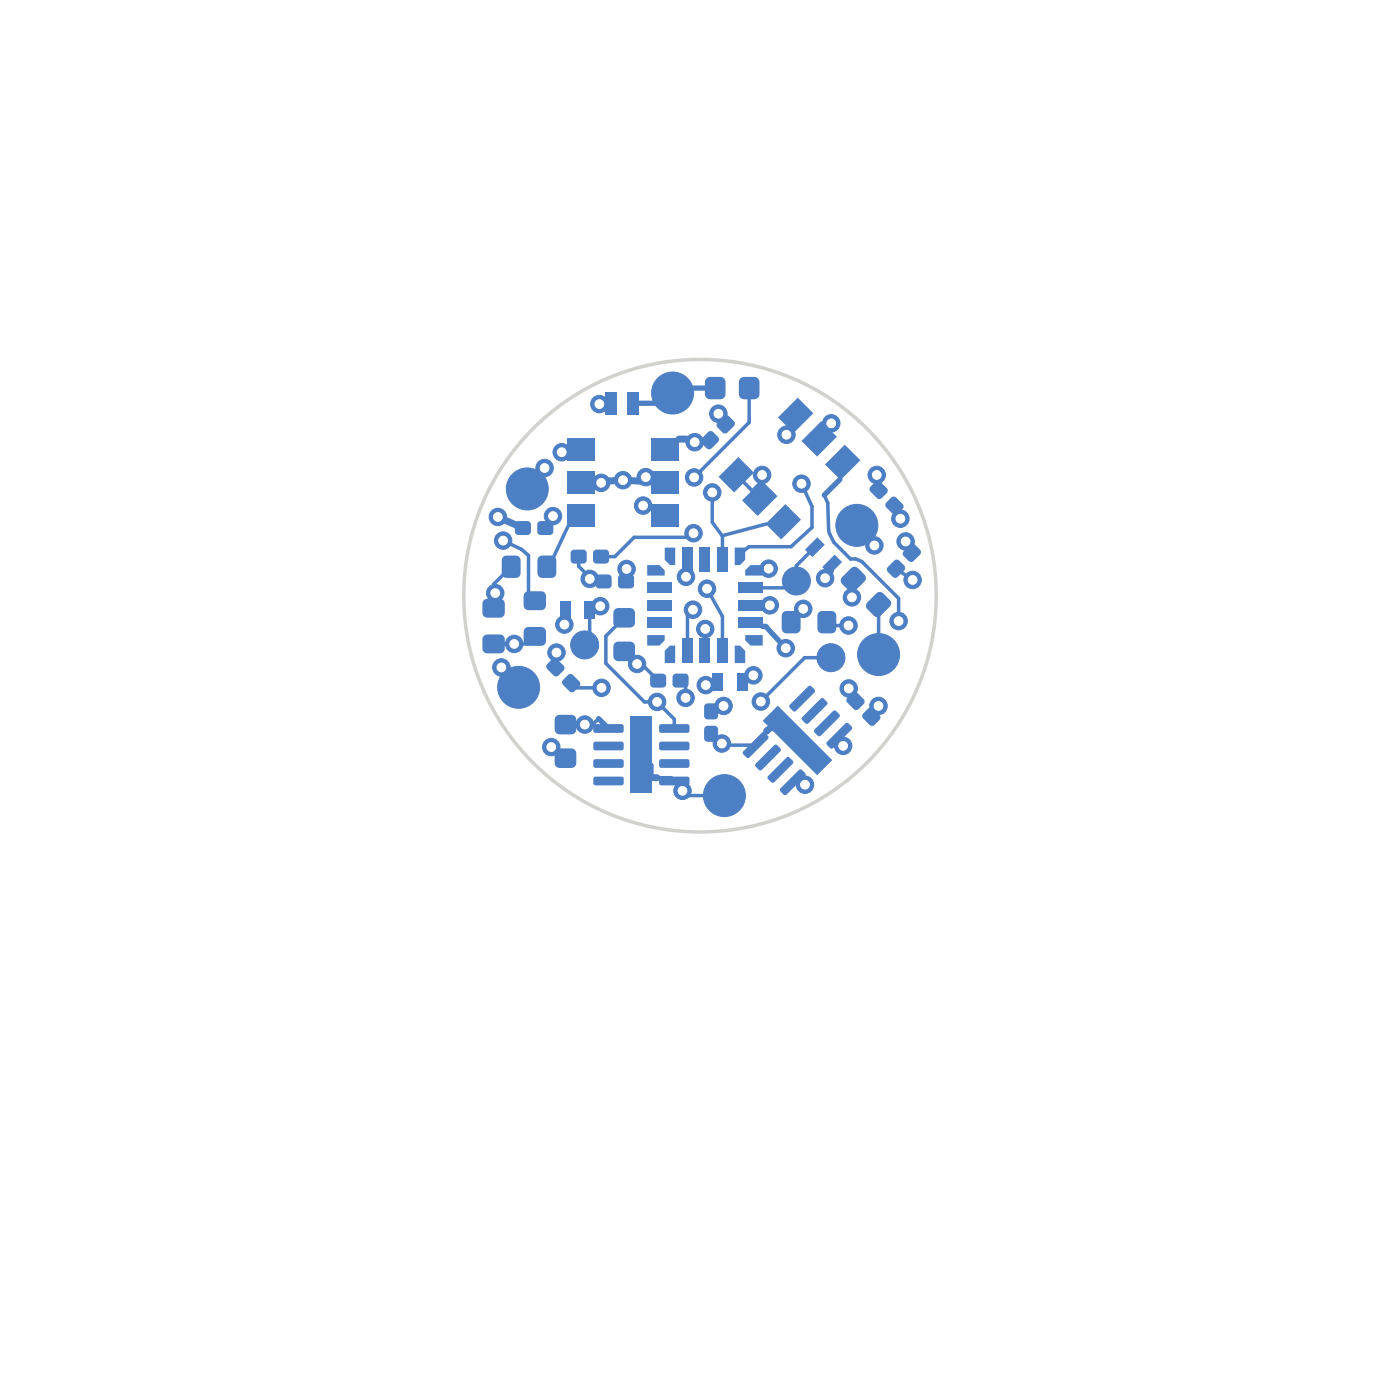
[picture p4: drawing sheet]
<svg xmlns="http://www.w3.org/2000/svg" width="40mm" height="40mm" viewBox="0 0 40 40" stroke-linecap="round" stroke-linejoin="round" font-family="sans-serif">
<circle cx="20.7" cy="22.7" r=".6" fill="#4d7fc4" stroke="#4d7fc4" stroke-width=".03"/>
<g fill="#4d7fc4">
<path d="M24.4 19.8h.1l.2 .2-.2 .3-.3-.3z"/>
<path d="M24.7 20.4l.2-.2 .2 .3-.2 .2-.3-.2z"/>
<path d="M17.7 16.4h.4v.4h-.4z"/>
<path d="M17 16.4h.4v.4h-.4z"/>
</g>
<circle cx="14.8" cy="19.6" r=".6" fill="#4d7fc4" stroke="#4d7fc4" stroke-width=".03"/>
<g fill="#4d7fc4">
<path d="M25 13.8l.1-.1 .3 .3-.2 .3-.4-.3z"/>
<path d="M25.3 14.4l.3-.2 .2 .3-.3 .2-.2-.2z"/>
</g>
<circle cx="22.8" cy="16.6" r=".4" fill="#4d7fc4" stroke="#4d7fc4" stroke-width=".03"/>
<g fill="#4d7fc4">
<path d="M22.4 17.5h.4v.6h-.4z"/>
<path d="M23.4 17.5h.5v.6h-.5z"/>
<path d="M17.9 11.2h.4v.6h-.4z"/>
<path d="M17.3 11.2h.3v.6h-.3z"/>
</g>
<circle cx="19.2" cy="11.2" r=".6" fill="#4d7fc4" stroke="#4d7fc4" stroke-width=".03"/>
<g fill="#4d7fc4">
<path d="M16.1 19.4l.2-.1 .3 .3-.3 .2-.2-.3z"/>
<path d="M15.6 19l.3-.2 .2 .3-.2 .2-.3-.2z"/>
<path d="M15.9 20.5h.5v.4h-.5z"/>
<path d="M15.9 21.4h.5v.5h-.5z"/>
</g>
<circle cx="23.7" cy="18.8" r=".4" fill="#4d7fc4" stroke="#4d7fc4" stroke-width=".03"/>
<g fill="#4d7fc4">
<path d="M25.4 16.2l.2-.2 .3 .2-.3 .3-.2-.2z"/>
<path d="M25.8 15.7l.3-.2 .2 .3-.3 .3-.2-.2z"/>
<path d="M21.9 15l.5-.6 .5 .4-.6 .6z"/>
<path d="M21.2 14.3l.6-.6 .4 .5-.6 .5z"/>
<path d="M21.1 13.1l.4 .4-.5 .6-.5-.5z"/>
<path d="M22.8 11.4l.4 .4-.5 .6-.5-.5z"/>
<path d="M22.9 12.6l.6-.6 .4 .5-.6 .5z"/>
<path d="M23.6 13.3l.5-.6 .5 .5-.6 .5z"/>
<path d="M16.7 17.2h.3v.5h-.3z"/>
<path d="M16 17.2h.3v.5h-.3z"/>
<path d="M15.4 15.9h.5v.6h-.5z"/>
<path d="M14.4 15.9h.4v.6h-.4z"/>
</g>
<g fill="#4d7fc4" stroke="#4d7fc4" stroke-width=".03">
<circle cx="25.1" cy="18.7" r=".6"/>
<circle cx="16.7" cy="18.4" r=".4"/>
</g>
<g fill="#4d7fc4">
<path d="M20.4 19.2h.3v.5h-.3z"/>
<path d="M21.1 19.2h.3v.5h-.3z"/>
<path d="M15 16.9h.6v.5h-.6z"/>
<path d="M15 18h.6v.4h-.6z"/>
<path d="M13.8 18.2h.6v.4h-.6z"/>
<path d="M13.8 17.1h.6v.5h-.6z"/>
</g>
<circle cx="15.1" cy="14" r=".6" fill="#4d7fc4" stroke="#4d7fc4" stroke-width=".03"/>
<g fill="#4d7fc4">
<path d="M20 12.5l.3-.2 .2 .3-.2 .2-.3-.1z"/>
<path d="M20.7 11.9h.1l.2 .2-.3 .3-.2-.3z"/>
<path d="M17.6 17.4h.5v.5h-.5z"/>
<path d="M17.6 18.4h.5v.4h-.5z"/>
<path d="M17 15.7h.4v.4h-.4z"/>
<path d="M16.3 15.7h.4v.4h-.4z"/>
<path d="M15.4 14.9h.4v.4h-.4z"/>
<path d="M14.7 14.9h.4v.4h-.4z"/>
<path d="M19.2 19.3h.4v.3h-.4z"/>
<path d="M18.6 19.3h.4v.3h-.4z"/>
<path d="M23 15.7l.4-.3 .2 .2-.4 .3z"/>
<path d="M23.5 16.2l.3-.4 .3 .3-.4 .3z"/>
<path d="M21 18.4h.1l.2 .2v.3h-.3z"/>
<path d="M20.5 18.2h.3v.7h-.3z"/>
<path d="M20 18.2h.3v.7h-.3z"/>
<path d="M19.5 18.2h.3v.7h-.3z"/>
<path d="M19.1 18.4h.2v.5h-.3v-.3z"/>
<path d="M18.5 18.1h.5v.2l-.2 .1h-.3z"/>
<path d="M18.5 17.6h.7v.3h-.7z"/>
<path d="M18.5 17.1h.7v.3h-.7z"/>
<path d="M18.5 16.6h.7v.3h-.7z"/>
<path d="M18.5 16.1h.3l.2 .2v.1h-.5z"/>
<path d="M19 15.6h.3v.5h-.2l-.1-.1z"/>
<path d="M19.5 15.6h.3v.7h-.3z"/>
<path d="M20 15.6h.3v.7h-.3z"/>
<path d="M20.5 15.6h.3v.7h-.3z"/>
<path d="M21 15.6h.3v.4l-.2 .1h-.1z"/>
<path d="M21.4 16.1h.4v.3h-.5v-.1z"/>
<path d="M21.1 16.6h.7v.3h-.7z"/>
<path d="M21.1 17.1h.7v.3h-.7z"/>
<path d="M21.1 17.6h.7v.3h-.7z"/>
<path d="M21.3 18.1h.5v.3h-.4l-.1-.1z"/>
<path d="M18.8 20.7h.9v.2h-.8z"/>
<path d="M18.8 21.2h.9v.2h-.8z"/>
<path d="M18.8 21.7h.9v.2h-.8z"/>
<path d="M18.8 22.2h.9v.2h-.8z"/>
<path d="M17 22.2h.8v.2h-.8z"/>
<path d="M17 21.7h.8v.2h-.8z"/>
<path d="M17 21.2h.8v.2h-.8z"/>
<path d="M17 20.7h.8v.2h-.8z"/>
<path d="M18 20.5h.6v2.2h-.6z"/>
<path d="M18.6 12.5h.8v.7h-.8z"/>
<path d="M18.6 13.5h.8v.6h-.8z"/>
<path d="M18.6 14.4h.8v.7h-.8z"/>
<path d="M16.2 14.4h.8v.7h-.8z"/>
<path d="M16.2 13.5h.8v.6h-.8z"/>
<path d="M16.2 12.5h.8v.7h-.8z"/>
<path d="M20.1 20.1h.4v.4h-.4z"/>
<path d="M20.1 20.8h.4v.4h-.4z"/>
<path d="M20.2 10.8h.5v.6h-.5z"/>
<path d="M21.2 10.8h.5v.6h-.5z"/>
<path d="M22.8 22l.2 .2-.6 .5-.1-.2z"/>
<path d="M21.9 22.2l.6-.6 .2 .2-.6 .6z"/>
<path d="M22.1 21.3l.2 .1-.6 .6-.1-.2z"/>
<path d="M21.8 20.9l.2 .2-.7 .6-.1-.2z"/>
<path d="M23.1 19.6l.2 .2-.6 .5-.1-.1z"/>
<path d="M22.9 20.5l.6-.6 .1 .2-.5 .6z"/>
<path d="M23.8 20.3l.2 .2-.6 .5-.1-.1z"/>
<path d="M23.6 21.2l.6-.5 .1 .1-.5 .6z"/>
<path d="M21.8 20.6l.4-.4 1.6 1.5-.5 .4z"/>
<path d="M24.3 16.2h.2l.2 .3-.4 .4-.3-.3z"/>
<path d="M25 17h.2l.3 .2-.4 .4-.4-.3z"/>
</g>
<g fill="#4d7fc4" stroke="#4d7fc4" stroke-width=".03">
<circle cx="24.5" cy="15" r=".6"/>
<circle cx="22.4" cy="18.5" r=".25"/>
<circle cx="17.9" cy="16.3" r=".25"/>
<circle cx="22" cy="17.3" r=".25"/>
<circle cx="19.8" cy="15.2" r=".25"/>
<circle cx="19.6" cy="16.5" r=".25"/>
<circle cx="17.2" cy="19.7" r=".25"/>
<circle cx="24.1" cy="21.3" r=".25"/>
<circle cx="18.8" cy="20.1" r=".25"/>
<circle cx="14.2" cy="14.8" r=".25"/>
<circle cx="15.9" cy="18.6" r=".25"/>
<circle cx="17.2" cy="13.8" r=".25"/>
<circle cx="20.1" cy="18" r=".25"/>
<circle cx="19.5" cy="22.6" r=".25"/>
<circle cx="20.5" cy="11.8" r=".25"/>
<circle cx="16.1" cy="17.8" r=".25"/>
<circle cx="18.5" cy="13.6" r=".25"/>
<circle cx="17.8" cy="13.7" r=".25"/>
<circle cx="25.7" cy="14.8" r=".25"/>
<circle cx="20.6" cy="21.2" r=".25"/>
<circle cx="15.7" cy="21.3" r=".25"/>
<circle cx="23.6" cy="16.5" r=".25"/>
<circle cx="21.5" cy="19.3" r=".25"/>
<circle cx="17.1" cy="11.5" r=".25"/>
<circle cx="18.2" cy="19" r=".25"/>
<circle cx="25.1" cy="20.2" r=".25"/>
<circle cx="23.7" cy="12.1" r=".25"/>
<circle cx="19.6" cy="19.9" r=".25"/>
<circle cx="23" cy="22.4" r=".25"/>
<circle cx="21.8" cy="13.6" r=".25"/>
<circle cx="20.7" cy="20.2" r=".25"/>
<circle cx="16.8" cy="16.5" r=".25"/>
<circle cx="19.8" cy="12.6" r=".25"/>
<circle cx="24.2" cy="19.7" r=".25"/>
<circle cx="20.2" cy="16.8" r=".25"/>
<circle cx="15.8" cy="14.7" r=".25"/>
<circle cx="25.9" cy="15.5" r=".25"/>
<circle cx="25.1" cy="13.6" r=".25"/>
<circle cx="14.3" cy="19.1" r=".25"/>
<circle cx="14.1" cy="16.9" r=".25"/>
<circle cx="22.9" cy="17.4" r=".25"/>
<circle cx="25.7" cy="17.7" r=".25"/>
<circle cx="25" cy="15.6" r=".25"/>
<circle cx="24.2" cy="17.9" r=".25"/>
<circle cx="19.8" cy="13.6" r=".25"/>
<circle cx="16.7" cy="20.7" r=".25"/>
<circle cx="20.2" cy="19.6" r=".25"/>
<circle cx="22" cy="16.2" r=".25"/>
<circle cx="21.7" cy="20" r=".25"/>
<circle cx="20.3" cy="14.1" r=".25"/>
<circle cx="26.1" cy="16.6" r=".25"/>
<circle cx="22.5" cy="12.4" r=".25"/>
<circle cx="24.3" cy="17.1" r=".25"/>
<circle cx="19.8" cy="17.4" r=".25"/>
<circle cx="17.1" cy="17.3" r=".25"/>
<circle cx="14.4" cy="15.4" r=".25"/>
<circle cx="16" cy="12.9" r=".25"/>
<circle cx="14.7" cy="18.4" r=".25"/>
<circle cx="15.6" cy="13.4" r=".25"/>
<circle cx="18.4" cy="14.4" r=".25"/>
<circle cx="22.9" cy="13.8" r=".25"/>
</g>
<path d="M14.3 19.1l.2 .1M20.4 11.1h-1l-.5 .4h-.8M21.8 17.9h.1l.6 .6M22.9 17.4l-.1 .1M24 13.7l-.5 .4M16.2 20.7h.6M17.1 20.5l.3 .3" fill="none" stroke="#4d7fc4" stroke-width=".15"/>
<g fill="none" stroke="#4d7fc4" stroke-width=".1">
<path d="M14.4 15.4l.7 .5v1M14.6 16.2l-.5 .5v.7M15.3 18.2l-.2 .2h-1M15.6 13.4l-.5 .5v.1M15.9 18.7v.4M16 12.9h.2M16.2 15l-.4 .9M16.3 19.5l.2 .2h.7M16.5 15.9v.3l.4 .3M16.8 17.4v.9l-.1 .1M16.9 16.5h.2l.1 .1M17 17.3h.1"/>
<path d="M17.4 11.5h-.1M17.8 17.7l-.5 .5v.8l1.1 1.1h.4l.5 .4v.3M17.8 18.6l.3 .3M17.9 16.3v.3M18.1 18.9h.1M18.2 19h.1l.5 .4M18.4 14.4h.2M19.4 19.4l.2 .2v.3M19.6 16v.5M19.7 15.4h-1.6l-.5 .5h-.4M19.7 15.4h.1M19.8 17.4h-.2v1.2"/>
<path d="M19.8 15.2l-.1 .2M20.1 18v.6M20.2 16.8l.4 .8v1M20.3 12.6h-.4M20.3 14.1v.8l.3 .4v.7M20.5 19.5l-.3 .1M20.6 11.9l.1 .2M21 13.6l.7 .6M21.4 11.1v1l-1.6 1.5M21.4 17.3h.6M21.8 13.7l-.3 .3M21.9 15l-1.2 .3"/>
<path d="M22 16.2l-.4 .1M22.7 11.9v.3l-.2 .2M22.9 13.8l.3 .7v.6l-.6 .5h-1.2l-.3 .2M23.3 15.6l-.5 .6v.4l-.2 .2h-1.2M23.5 14.1l.1 .3a1.33 1.33 0 0 0 1 1.6l1.1 1.1v.6M23.6 17.8l.1 .1h.5M23.7 12.1l-.3 .3v.1M23.7 18.8h-.7l-1.3 1.2M23.8 16.1l-.1 .3M24.4 16.6l-.1 .5M24.5 15l.5 .6M25.1 17.3h.1"/>
<path d="M25.1 17.3v1.4M25.6 14.4v.2l.1 .2M25.6 16.2l.5 .4M15.8 21.4h.1M15.9 21.4l.3 .3M17.1 20.5l-.2 .2h-.1M18.3 21.6l.3 .3 .1 .3M18.8 22.2h.4l.5 .5h1M20.3 21l.2 .2M20.5 21.2h.1M20.6 20.2l-.3 .1M21.9 20.9l-.3 .4h-.9l-.1-.1"/>
<path d="M22 20.8h.5l.3 .4M22.7 22.4h.2M24 21l.1 .1v.2M25 20.2l-.1 .3"/>
</g>
<g fill="none" stroke="#4d7fc4" stroke-width=".2">
<path d="M14.2 14.8l.7 .3M15.8 14.7l-.1 .2M15.9 18.6v.1M16.1 17.4v.4M16.6 13.8l1.2-.1 1.2 .1M16.9 16.5h.1M17.1 11.5h.2M18.1 18.8v.1M18.1 18.9h.1M18.2 18.9v.1M18.2 19h.1M19.4 12.5h.2"/>
<path d="M19.9 12.6h-.1M20.5 11.8l.1 .1M21.3 19.3h.2M21.8 13.6v.1M23.7 16.4l-.1 .1M23.7 12.1h.1M24.2 19.7l.1 .1M25.1 13.6v.1M25.7 14.8h.1M25.9 15.5l.1 .1M15.8 21.3v.1M15.9 21.4h.1"/>
<path d="M18.6 22.2h.1M18.7 22.2h.1M20.5 21.1h.1M20.5 21.1v.1M20.5 21.2h.1M20.6 20.2h.1M20.6 21.2h.1M22 20.8l-.1 .1M22.9 22.4h.1M25.1 20.2h-.1"/>
</g>
<circle cx="20" cy="17" r="6.7" fill="none" stroke="#d0d2cd" stroke-width=".1"/>
<g fill="#fff" stroke="#fff" stroke-width=".03">
<circle cx="22.4" cy="18.5" r=".12"/>
<circle cx="17.9" cy="16.3" r=".12"/>
<circle cx="22" cy="17.3" r=".12"/>
<circle cx="19.8" cy="15.2" r=".12"/>
<circle cx="19.6" cy="16.5" r=".12"/>
<circle cx="17.2" cy="19.7" r=".12"/>
<circle cx="24.1" cy="21.3" r=".12"/>
<circle cx="18.8" cy="20.1" r=".12"/>
<circle cx="14.2" cy="14.8" r=".12"/>
<circle cx="15.9" cy="18.6" r=".12"/>
<circle cx="17.2" cy="13.8" r=".12"/>
<circle cx="20.1" cy="18" r=".12"/>
<circle cx="19.5" cy="22.6" r=".12"/>
<circle cx="20.5" cy="11.8" r=".12"/>
<circle cx="16.1" cy="17.8" r=".12"/>
<circle cx="18.5" cy="13.6" r=".12"/>
<circle cx="17.8" cy="13.7" r=".12"/>
<circle cx="25.7" cy="14.8" r=".13"/>
<circle cx="20.6" cy="21.2" r=".12"/>
<circle cx="15.7" cy="21.3" r=".12"/>
<circle cx="23.6" cy="16.5" r=".12"/>
<circle cx="21.5" cy="19.3" r=".12"/>
<circle cx="17.1" cy="11.5" r=".12"/>
<circle cx="18.2" cy="19" r=".12"/>
<circle cx="25.1" cy="20.2" r=".12"/>
<circle cx="23.7" cy="12.1" r=".12"/>
<circle cx="19.6" cy="19.9" r=".12"/>
<circle cx="23" cy="22.4" r=".12"/>
<circle cx="21.8" cy="13.6" r=".13"/>
<circle cx="20.7" cy="20.2" r=".12"/>
<circle cx="16.8" cy="16.5" r=".12"/>
<circle cx="19.8" cy="12.6" r=".13"/>
<circle cx="24.2" cy="19.7" r=".12"/>
<circle cx="20.2" cy="16.8" r=".12"/>
<circle cx="15.8" cy="14.7" r=".12"/>
<circle cx="25.9" cy="15.5" r=".12"/>
<circle cx="25.1" cy="13.6" r=".13"/>
<circle cx="14.3" cy="19.1" r=".12"/>
<circle cx="14.1" cy="16.9" r=".12"/>
<circle cx="22.9" cy="17.4" r=".12"/>
<circle cx="25.7" cy="17.7" r=".12"/>
<circle cx="25" cy="15.6" r=".12"/>
<circle cx="24.2" cy="17.9" r=".12"/>
<circle cx="19.8" cy="13.6" r=".13"/>
<circle cx="16.7" cy="20.7" r=".12"/>
<circle cx="20.2" cy="19.6" r=".12"/>
<circle cx="22" cy="16.2" r=".12"/>
<circle cx="21.7" cy="20" r=".12"/>
<circle cx="20.3" cy="14.1" r=".12"/>
<circle cx="26.1" cy="16.6" r=".13"/>
<circle cx="22.5" cy="12.4" r=".13"/>
<circle cx="24.3" cy="17.1" r=".12"/>
<circle cx="19.8" cy="17.4" r=".12"/>
<circle cx="17.1" cy="17.3" r=".12"/>
<circle cx="14.4" cy="15.4" r=".12"/>
<circle cx="16.1" cy="12.9" r=".13"/>
<circle cx="14.7" cy="18.4" r=".12"/>
<circle cx="15.6" cy="13.4" r=".13"/>
<circle cx="18.4" cy="14.4" r=".12"/>
<circle cx="22.9" cy="13.8" r=".12"/>
</g>
</svg>
